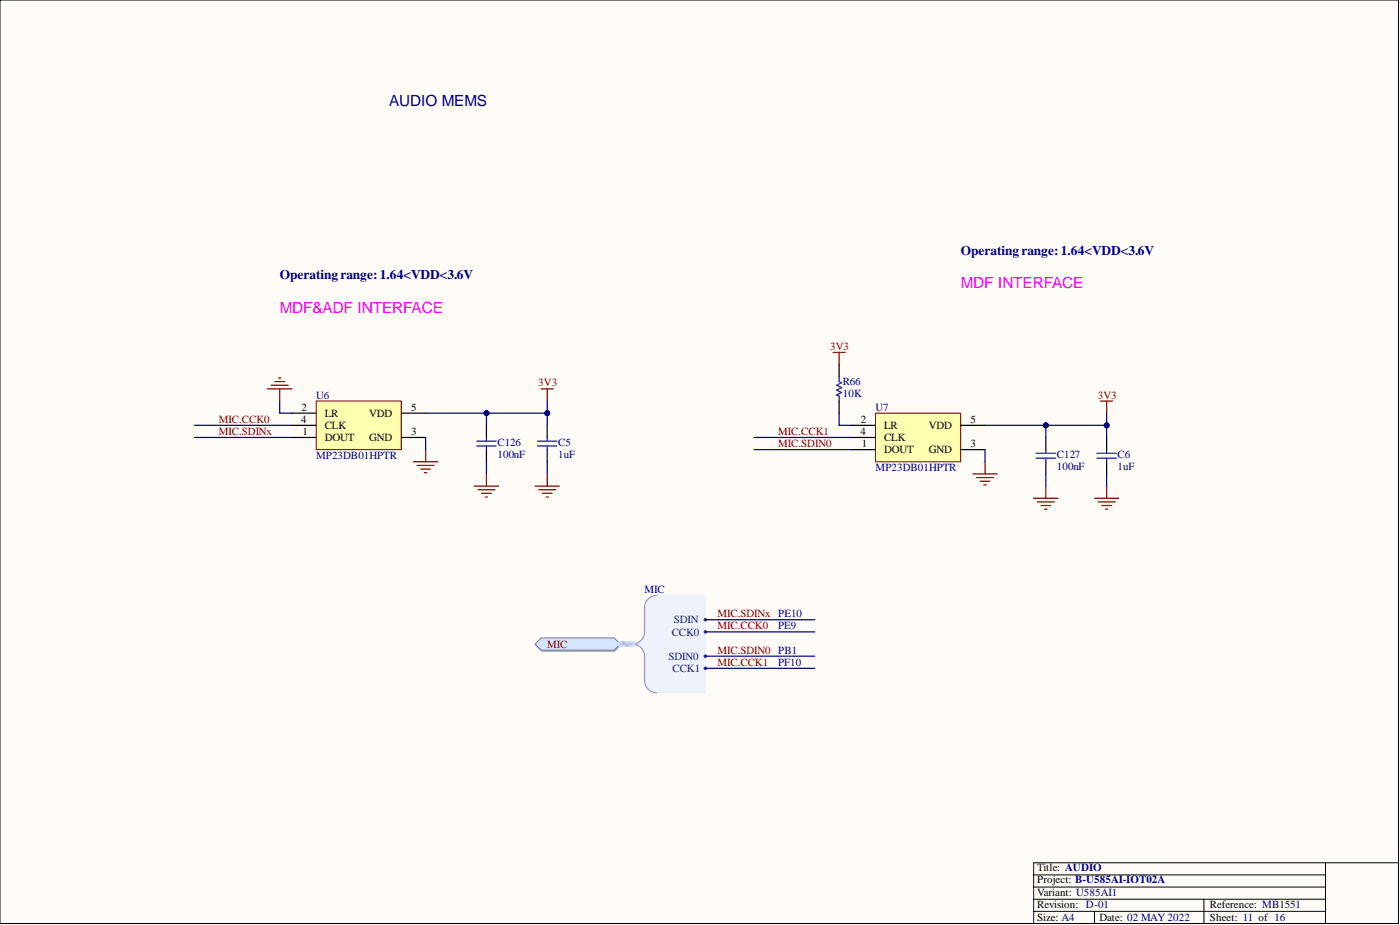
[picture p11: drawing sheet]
<svg xmlns="http://www.w3.org/2000/svg" width="292mm" height="193mm" viewBox="0 0 292 193" stroke-linecap="round" stroke-linejoin="round" font-family="sans-serif">
<defs><g id="words">
<text font-size="3.2" fill="#000080" x="81.2" y="22.1">AUDIO MEMS</text>
<g font-size="3.2" fill="#f0f">
<text x="58.4" y="65.2">MDF&amp;ADF INTERFACE</text>
<text x="200.4" y="60.2">MDF INTERFACE</text>
</g>
<g font-size="2.8" fill="#000080">
<text x="200.4" y="53.2">Operatingrange:1.64&lt;VDD&lt;3.6V</text>
<text x="58.4" y="58.2">Operatingrange:1.64&lt;VDD&lt;3.6V</text>
</g>
<g font-size="2.3" fill="#800000">
<text x="173.2" y="73">3V3</text>
<text x="112.3" y="80.6">3V3</text>
<text x="229" y="83.2">3V3</text>
<text x="45.7" y="88.2">MIC.CCK0</text>
<text x="45.7" y="90.8">MIC.SDINx</text>
<text x="162.4" y="90.8">MIC.CCK1</text>
<text x="162.4" y="93.3">MIC.SDIN0</text>
<text x="149.7" y="131.3">MIC.CCK0</text>
<text x="149.7" y="128.8">MIC.SDINx PE10</text>
<text x="114.2" y="135.1">MIC</text>
<text x="149.7" y="136.4">MIC.SDIN0 PB1</text>
<text x="149.7" y="138.9">MIC.CCK1</text>
</g>
<g font-size="2.3" fill="#000080">
<text x="66" y="83.2">U6</text>
<text x="175.8" y="82.9">10K</text>
<text x="175.8" y="80.4">R66</text>
<text x="182.7" y="85.7">U7</text>
<text x="66" y="95.8">MP23DB01HPTR</text>
<text x="103.8" y="95.6">100nF</text>
<text x="103.8" y="93">C126</text>
<text x="116.5" y="95.6">1uF</text>
<text x="116.5" y="93">C5</text>
<text x="220.5" y="95.6">C127</text>
<text x="233.2" y="95.6">C6</text>
<text x="182.7" y="98.4">MP23DB01HPTR</text>
<text x="220.5" y="98.1">100nF</text>
<text x="233.2" y="98.1">1uF</text>
<text x="134.5" y="123.7">MIC</text>
<text x="162.4" y="131.3">PE9</text>
<text x="162.4" y="138.9">PF10</text>
</g>
<g font-size="2.3">
<text x="62.8" y="88.2">4</text>
<text x="62.9" y="85.7">2</text>
<text x="67.7" y="87">LR</text>
<text x="67.7" y="89.5">CLK</text>
<text x="77" y="87">VDD</text>
<text x="85.8" y="85.7">5</text>
<text x="179.6" y="88.2">2</text>
<text x="184.5" y="89.5">LR</text>
<text x="193.8" y="89.5">VDD</text>
<text x="202.5" y="88.2">5</text>
<text x="63.1" y="90.8">1</text>
<text x="67.7" y="92">DOUT</text>
<text x="77" y="92">GND</text>
<text x="85.8" y="90.8">3</text>
<text x="179.6" y="90.8">4</text>
<text x="179.8" y="93.3">1</text>
<text x="184.5" y="92">CLK</text>
<text x="184.5" y="94.6">DOUT</text>
<text x="193.8" y="94.6">GND</text>
<text x="202.5" y="93.3">3</text>
<text x="216.4" y="181.8">Title: AUDIO</text>
<text x="216.4" y="184.3">Project: B-U585AI-IOT02A</text>
<text x="216.4" y="189.4">Revision: D-01</text>
<text x="216.4" y="186.8">Variant: U585AI1</text>
<text x="252.5" y="189.4">Reference: MB1551</text>
<text x="216.4" y="192.2">Size: A4</text>
<text x="229.4" y="192.2">Date: 02 MAY2022</text>
<text x="252.5" y="192.2">Sheet: 11 of 16</text>
</g>
<g font-size="2.3" fill="#003a70">
<text x="140.6" y="130">SDIN</text>
<text x="139.5" y="137.7">SDIN0</text>
<text x="140.1" y="132.6">CCK0</text>
<text x="140.3" y="140.2">CCK1</text>
</g>
</g></defs>
<path d="M0 0h291.8v192.7h-291.8z" fill-rule="evenodd" fill="#fffcf8"/>
<path d="M0 0h291.8v192.7h-291.8z" fill="none" stroke="#000" stroke-width=".21"/>
<path d="M0 0h291.8v192.7h-291.8z" fill-rule="evenodd" fill="#fffcf8"/>
<path d="M0 0h291.8v192.7h-291.8zM276.6 180v12.7M291.8 180h-76.1v12.7M215.7 182.5h60.9M215.7 185.1h60.9M215.7 190.1h60.9M215.7 187.6h60.9M228.4 190.1v2.6M251.2 187.6v5.1" fill="none" stroke="#000" stroke-width=".21"/>
<path d="M112.9 81.1h2.5M114.2 81.1v2.6" fill="none" stroke="#800000" stroke-width=".25"/>
<path d="M114.2 88.7v2.6M114.2 93.8v2.5M230.9 91.3v2.5M230.9 96.3v2.6" fill="none" stroke="#000" stroke-width=".25"/>
<path d="M112.1 93h4.1M112.1 92h4.1M114.2 91.3v.7M114.2 93v.8M228.9 95.6h4M228.9 94.6h4M230.9 93.8v.8M230.9 95.6v.7" fill="none" stroke="#00f" stroke-width=".25"/>
<path d="M111.8 134.6l1.2-1.3h15.3l1.2 1.3-1.2 1.3h-15.3z" fill-rule="evenodd" fill="#bac0ca"/>
<path d="M111.8 134.6l1.2-1.3h15.3l1.2 1.3-1.2 1.3h-15.3z" fill="none" stroke="#a6acb6" stroke-width=".21"/>
<path d="M111.6 134.4l1.3-1.3h15.2l1.3 1.3-1.3 1.2h-15.2z" fill-rule="evenodd" fill="#d5e4ff"/>
<path d="M111.6 134.4l1.3-1.3h15.2l1.3 1.3-1.3 1.2h-15.2z" fill="none" stroke="#71809b" stroke-width=".21"/>
<path d="M134.8 125.5l.9-1 1.3-.3h10.2v20.3h-10.2l-1.3-.3-.9-1-.3-1.2v-5.7l-.7-1.1-1.2-.8 1.2-.9 .7-1v-5.7z" fill-rule="evenodd" fill="#edf2fb"/>
<path d="M134.8 125.5l.9-1 1.3-.3h10.2v20.3h-10.2l-1.3-.3-.9-1-.3-1.2v-5.7l-.7-1.1-1.2-.8 1.2-.9 .7-1v-5.7z" fill="none" stroke="#edf2fb" stroke-width=".21"/>
<path d="M137 124.2a2.54 2.54 0 0 0-2.5 2.6v5a2.53 2.53 0 0 1-2.6 2.6 2.53 2.53 0 0 1 2.6 2.5v5.1a2.53 2.53 0 0 0 2.5 2.5" fill="none" stroke="#8f9ec9" stroke-width=".25"/>
<circle cx="147.2" cy="129.3" r=".25" fill="#003a70"/>
<circle cx="147.2" cy="129.3" r=".25" fill="none" stroke="#003a70" stroke-width=".21"/>
<circle cx="147.2" cy="131.8" r=".25" fill="#003a70"/>
<circle cx="147.2" cy="131.8" r=".25" fill="none" stroke="#003a70" stroke-width=".21"/>
<circle cx="147.2" cy="136.9" r=".25" fill="#003a70"/>
<circle cx="147.2" cy="136.9" r=".25" fill="none" stroke="#003a70" stroke-width=".21"/>
<circle cx="147.2" cy="139.4" r=".25" fill="#003a70"/>
<circle cx="147.2" cy="139.4" r=".25" fill="none" stroke="#003a70" stroke-width=".21"/>
<g fill="none" stroke="#800000" stroke-width=".25">
<path d="M86.3 96.3h5M87 97.1h3.6M87.8 97.9h2M88.6 98.6h.5M88.8 93.8v2.5M101.5 98.9v2.5M114.2 98.9v2.5M99 101.4h5M99.7 102.2h3.6M100.5 102.9h2M101.2 103.7h.5M111.6 101.4h5.1"/>
<path d="M112.4 102.2h3.6M113.2 102.9h2M113.9 103.7h.5"/>
</g>
<path d="M66 83.7h17.7v10.1h-17.7z" fill-rule="evenodd" fill="#ffffb0"/>
<path d="M66 83.7h17.7v10.1h-17.7z" fill="none" stroke="#800000" stroke-width=".21"/>
<path d="M60.9 91.3h5.1M60.9 86.2h5.1M60.9 88.7h5.1M83.7 91.3h5.1M83.7 86.2h5.1" fill="none" stroke="#000" stroke-width=".25"/>
<g fill="none" stroke="#800000" stroke-width=".25">
<path d="M203 98.9h5.1M203.7 99.6h3.6M205.5 96.3v2.6M229.6 83.7h2.6M230.9 83.7v2.5M204.5 100.4h2M205.3 101.1h.5M215.7 103.9h5M216.4 104.7h3.6M217.2 105.5h2M218 106.2h.5M218.2 101.4v2.5"/>
<path d="M228.4 103.9h5M229.1 104.7h3.6M229.9 105.5h2M230.6 106.2h.5M230.9 101.4v2.5"/>
</g>
<path d="M182.7 86.2h17.7v10.1h-17.7z" fill-rule="evenodd" fill="#ffffb0"/>
<path d="M182.7 86.2h17.7v10.1h-17.7z" fill="none" stroke="#800000" stroke-width=".21"/>
<path d="M175.1 76.1v2.5M101.5 88.7v2.6M101.5 93.8v2.5M175.1 83.7v2.5M177.6 93.8h5.1M177.6 88.7h5.1M177.6 91.3h5.1M200.4 93.8h5.1M200.4 88.7h5.1M218.2 91.3v2.5M218.2 96.3v2.6" fill="none" stroke="#000" stroke-width=".25"/>
<path d="M175.1 78.6v1l.5 .3-1 .5 1 .5-1 .5 1 .5-1 .5 .5 .2v1.1M99.5 93h4M99.5 92h4M101.5 91.3v.7M101.5 93v.8M216.2 95.6h4M216.2 94.6h4M218.2 93.8v.8M218.2 95.6v.7" fill="none" stroke="#00f" stroke-width=".25"/>
<path d="M57.3 79.6h2.1M58.1 78.8h.5M173.8 73.5h2.5M175.1 73.5v2.6M55.8 81.1h5.1M56.6 80.4h3.5M58.4 81.1v2.6" fill="none" stroke="#800000" stroke-width=".25"/>
<path d="M40.6 91.3h20.3M40.6 88.7h20.3M88.8 86.2h25.4M147.2 129.3h22.8M147.2 131.8h22.8M147.2 136.9h22.8M147.2 139.4h22.8" fill="none" stroke="#000080" stroke-width=".25"/>
<circle cx="114.2" cy="86.2" r=".51" fill="#000080"/>
<circle cx="114.2" cy="86.2" r=".51" fill="none" stroke="#000080" stroke-width=".21"/>
<circle cx="101.5" cy="86.2" r=".51" fill="#000080"/>
<circle cx="101.5" cy="86.2" r=".51" fill="none" stroke="#000080" stroke-width=".21"/>
<path d="M114.2 83.7v5M114.2 96.3v2.6" fill="none" stroke="#000080" stroke-width=".25"/>
<circle cx="114.2" cy="86.2" r=".51" fill="#000080"/>
<circle cx="114.2" cy="86.2" r=".51" fill="none" stroke="#000080" stroke-width=".21"/>
<path d="M101.5 86.2v2.5M101.5 96.3v2.6" fill="none" stroke="#000080" stroke-width=".25"/>
<circle cx="101.5" cy="86.2" r=".51" fill="#000080"/>
<circle cx="101.5" cy="86.2" r=".51" fill="none" stroke="#000080" stroke-width=".21"/>
<path d="M88.8 91.3v2.5M157.3 93.8h20.3M157.3 91.3h20.3M205.5 88.7h25.4" fill="none" stroke="#000080" stroke-width=".25"/>
<circle cx="230.9" cy="88.7" r=".51" fill="#000080"/>
<circle cx="230.9" cy="88.7" r=".51" fill="none" stroke="#000080" stroke-width=".21"/>
<circle cx="218.2" cy="88.7" r=".51" fill="#000080"/>
<circle cx="218.2" cy="88.7" r=".51" fill="none" stroke="#000080" stroke-width=".21"/>
<path d="M230.9 86.2v5.1M230.9 98.9v2.5" fill="none" stroke="#000080" stroke-width=".25"/>
<circle cx="230.9" cy="88.7" r=".51" fill="#000080"/>
<circle cx="230.9" cy="88.7" r=".51" fill="none" stroke="#000080" stroke-width=".21"/>
<path d="M218.2 88.7v2.6M218.2 98.9v2.5" fill="none" stroke="#000080" stroke-width=".25"/>
<circle cx="218.2" cy="88.7" r=".51" fill="#000080"/>
<circle cx="218.2" cy="88.7" r=".51" fill="none" stroke="#000080" stroke-width=".21"/>
<path d="M58.4 83.7v2.5h2.5M175.1 86.2v2.5h2.5M205.5 93.8v2.5" fill="none" stroke="#000080" stroke-width=".25"/>
<path d="M129.4 134.4h2.5" fill="none" stroke="#cbdaff" stroke-width="1.3"/>
<path d="M129.9 133.9l1 .9" fill="none" stroke="#adbce7" stroke-width=".38"/>
<path d="M129.4 134.4h2.5" fill="none" stroke="#adbce7" stroke-width=".25"/>
<use href="#words"/>
</svg>
